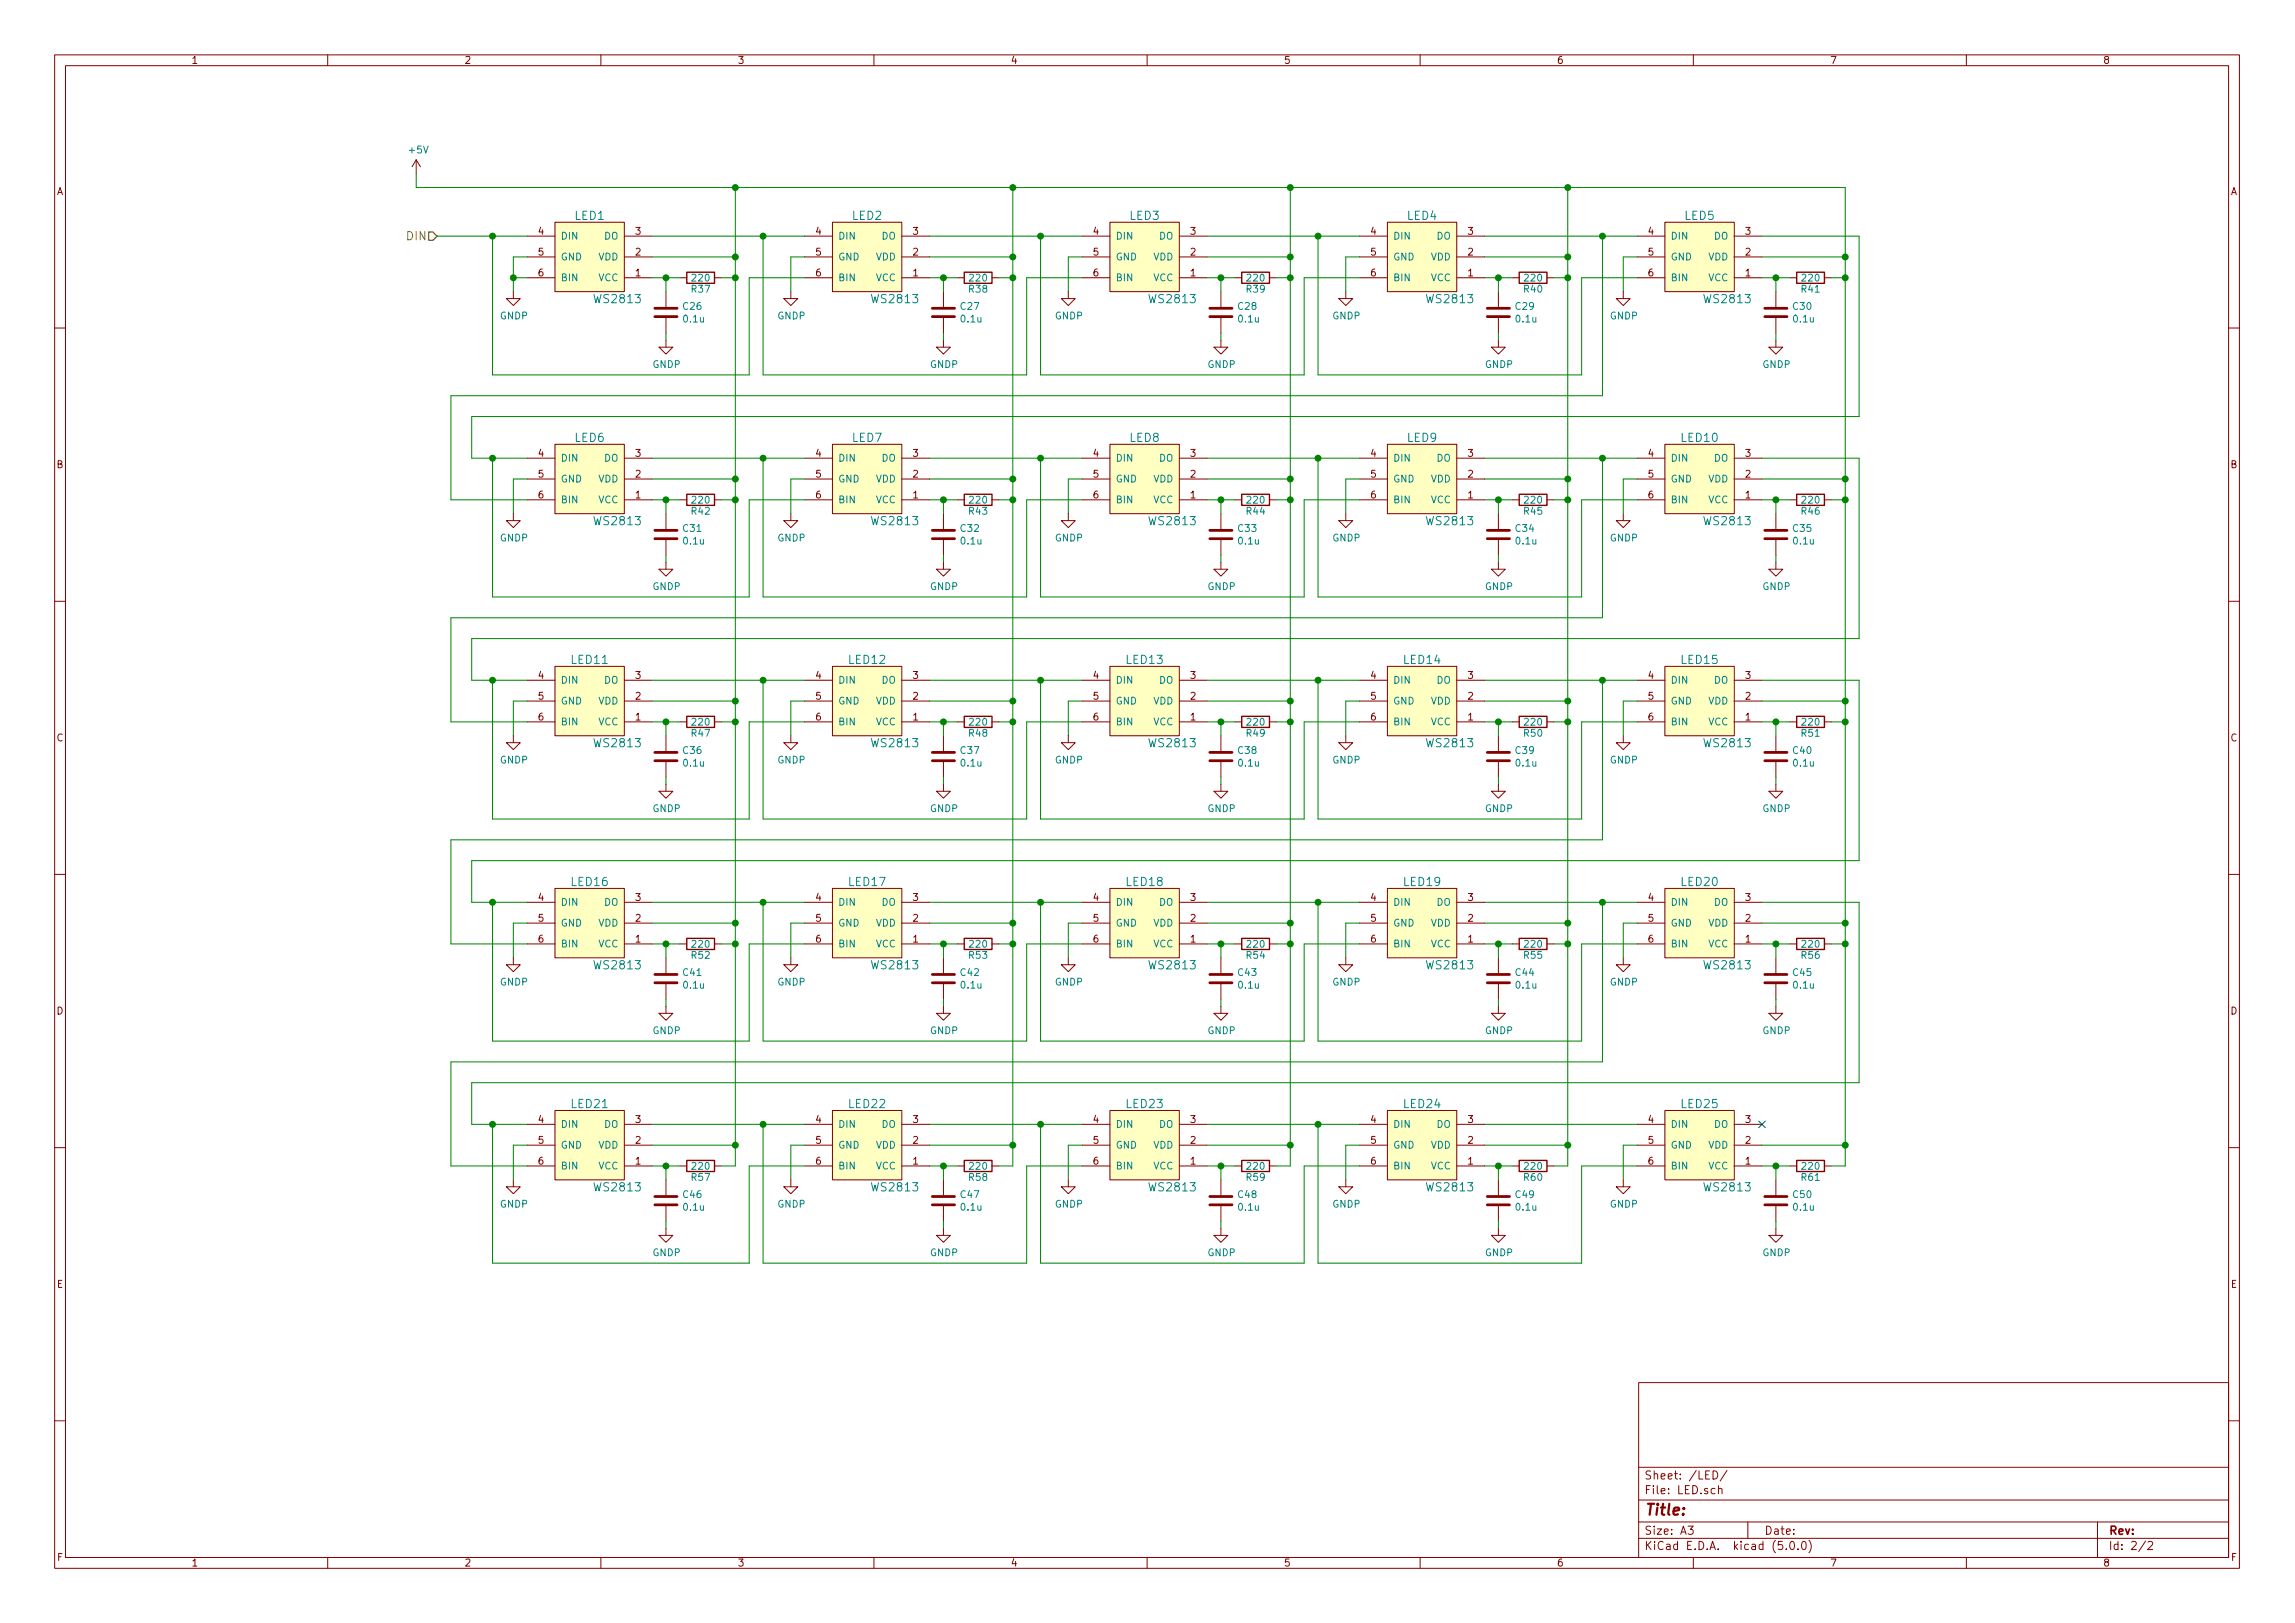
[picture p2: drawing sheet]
<svg xmlns="http://www.w3.org/2000/svg" width="420mm" height="297mm" viewBox="0 0 420 297" stroke-linecap="round" stroke-linejoin="round" font-family="sans-serif">
<defs><g id="words">
<text font-size="2.8" fill="#840000" x="301" y="277.3">Title:</text>
<g font-size="2.1" fill="#008484">
<text x="105.2" y="40.2">LED1</text>
<text x="156" y="40.2">LED2</text>
<text x="206.8" y="40.2">LED3</text>
<text x="257.6" y="40.2">LED4</text>
<text x="308.4" y="40.2">LED5</text>
<text x="109" y="55.5">WS2813</text>
<text x="159.8" y="55.5">WS2813</text>
<text x="210.6" y="55.5">WS2813</text>
<text x="261.4" y="55.5">WS2813</text>
<text x="312.2" y="55.5">WS2813</text>
<text x="105.2" y="80.9">LED6</text>
<text x="156" y="80.9">LED7</text>
<text x="206.8" y="80.9">LED8</text>
<text x="257.6" y="80.9">LED9</text>
<text x="307.8" y="80.9">LED10</text>
<text x="109" y="96.1">WS2813</text>
<text x="159.8" y="96.1">WS2813</text>
<text x="210.6" y="96.1">WS2813</text>
<text x="261.4" y="96.1">WS2813</text>
<text x="312.2" y="96.1">WS2813</text>
<text x="104.6" y="121.5">LED11</text>
<text x="155.4" y="121.5">LED12</text>
<text x="206.2" y="121.5">LED13</text>
<text x="257" y="121.5">LED14</text>
<text x="307.8" y="121.5">LED15</text>
<text x="109" y="136.8">WS2813</text>
<text x="159.8" y="136.8">WS2813</text>
<text x="210.6" y="136.8">WS2813</text>
<text x="261.4" y="136.8">WS2813</text>
<text x="312.2" y="136.8">WS2813</text>
<text x="104.6" y="162.2">LED16</text>
<text x="155.4" y="162.2">LED17</text>
<text x="206.2" y="162.2">LED18</text>
<text x="257" y="162.2">LED19</text>
<text x="307.8" y="162.2">LED20</text>
<text x="109" y="177.4">WS2813</text>
<text x="159.8" y="177.4">WS2813</text>
<text x="210.6" y="177.4">WS2813</text>
<text x="261.4" y="177.4">WS2813</text>
<text x="312.2" y="177.4">WS2813</text>
<text x="104.6" y="202.8">LED21</text>
<text x="155.4" y="202.8">LED22</text>
<text x="206.2" y="202.8">LED23</text>
<text x="257" y="202.8">LED24</text>
<text x="307.8" y="202.8">LED25</text>
<text x="109" y="218">WS2813</text>
<text x="159.8" y="218">WS2813</text>
<text x="210.6" y="218">WS2813</text>
<text x="261.4" y="218">WS2813</text>
<text x="312.2" y="218">WS2813</text>
</g>
<text font-size="2.1" fill="#848400" x="74.6" y="44">DIN</text>
<g font-size="2.1" fill="#840000">
<text x="301" y="273.5">File: LED.sch</text>
<text x="301" y="270.8">Sheet: /LED/</text>
<text x="301" y="280.9">Size: A3</text>
<text x="323" y="280.9">Date:</text>
<text x="386" y="280.9">Rev:</text>
<text x="301" y="283.7">KiCad E.D.A. kicad (5.0.0)</text>
<text x="386" y="283.7">Id: 2/2</text>
</g>
<g font-size="1.8" fill="#840000">
<text x="35" y="11.7">1</text>
<text x="85" y="11.7">2</text>
<text x="135" y="11.7">3</text>
<text x="185" y="11.7">4</text>
<text x="235" y="11.7">5</text>
<text x="285" y="11.7">6</text>
<text x="335" y="11.7">7</text>
<text x="385" y="11.7">8</text>
<text x="10.4" y="35.7">A</text>
<text x="408.4" y="35.7">A</text>
<text x="98.6" y="43">4</text>
<text x="98.6" y="46.8">5</text>
<text x="116.4" y="46.8">2</text>
<text x="116.4" y="43">3</text>
<text x="149.4" y="43">4</text>
<text x="149.4" y="46.8">5</text>
<text x="167.2" y="46.8">2</text>
<text x="167.2" y="43">3</text>
<text x="200.2" y="43">4</text>
<text x="200.2" y="46.8">5</text>
<text x="218" y="46.8">2</text>
<text x="218" y="43">3</text>
<text x="251" y="43">4</text>
<text x="251" y="46.8">5</text>
<text x="268.8" y="46.8">2</text>
<text x="268.8" y="43">3</text>
<text x="301.8" y="43">4</text>
<text x="301.8" y="46.8">5</text>
<text x="319.6" y="46.8">2</text>
<text x="319.6" y="43">3</text>
<text x="98.6" y="50.6">6</text>
<text x="116.4" y="50.6">1</text>
<text x="149.4" y="50.6">6</text>
<text x="167.2" y="50.6">1</text>
<text x="200.2" y="50.6">6</text>
<text x="218" y="50.6">1</text>
<text x="251" y="50.6">6</text>
<text x="268.8" y="50.6">1</text>
<text x="301.8" y="50.6">6</text>
<text x="319.6" y="50.6">1</text>
<text x="98.6" y="83.6">4</text>
<text x="116.4" y="83.6">3</text>
<text x="149.4" y="83.6">4</text>
<text x="167.2" y="83.6">3</text>
<text x="200.2" y="83.6">4</text>
<text x="218" y="83.6">3</text>
<text x="251" y="83.6">4</text>
<text x="268.8" y="83.6">3</text>
<text x="301.8" y="83.6">4</text>
<text x="319.6" y="83.6">3</text>
<text x="10.4" y="85.7">B</text>
<text x="98.6" y="87.4">5</text>
<text x="116.4" y="87.4">2</text>
<text x="149.4" y="87.4">5</text>
<text x="167.2" y="87.4">2</text>
<text x="200.2" y="87.4">5</text>
<text x="218" y="87.4">2</text>
<text x="251" y="87.4">5</text>
<text x="268.8" y="87.4">2</text>
<text x="301.8" y="87.4">5</text>
<text x="319.6" y="87.4">2</text>
<text x="408.4" y="85.7">B</text>
<text x="98.6" y="91.2">6</text>
<text x="116.4" y="91.2">1</text>
<text x="149.4" y="91.2">6</text>
<text x="167.2" y="91.2">1</text>
<text x="200.2" y="91.2">6</text>
<text x="218" y="91.2">1</text>
<text x="251" y="91.2">6</text>
<text x="268.8" y="91.2">1</text>
<text x="301.8" y="91.2">6</text>
<text x="319.6" y="91.2">1</text>
<text x="98.6" y="124.2">4</text>
<text x="116.4" y="124.2">3</text>
<text x="149.4" y="124.2">4</text>
<text x="167.2" y="124.2">3</text>
<text x="200.2" y="124.2">4</text>
<text x="218" y="124.2">3</text>
<text x="251" y="124.2">4</text>
<text x="268.8" y="124.2">3</text>
<text x="301.8" y="124.2">4</text>
<text x="319.6" y="124.2">3</text>
<text x="98.6" y="128.1">5</text>
<text x="98.6" y="131.9">6</text>
<text x="116.4" y="131.9">1</text>
<text x="116.4" y="128.1">2</text>
<text x="149.4" y="128.1">5</text>
<text x="149.4" y="131.9">6</text>
<text x="167.2" y="131.9">1</text>
<text x="167.2" y="128.1">2</text>
<text x="200.2" y="128.1">5</text>
<text x="200.2" y="131.9">6</text>
<text x="218" y="131.9">1</text>
<text x="218" y="128.1">2</text>
<text x="251" y="128.1">5</text>
<text x="251" y="131.9">6</text>
<text x="268.8" y="131.9">1</text>
<text x="268.8" y="128.1">2</text>
<text x="301.8" y="128.1">5</text>
<text x="301.8" y="131.9">6</text>
<text x="319.6" y="131.9">1</text>
<text x="319.6" y="128.1">2</text>
<text x="10.4" y="135.7">C</text>
<text x="408.4" y="135.7">C</text>
<text x="98.6" y="164.9">4</text>
<text x="116.4" y="164.9">3</text>
<text x="149.4" y="164.9">4</text>
<text x="167.2" y="164.9">3</text>
<text x="200.2" y="164.9">4</text>
<text x="218" y="164.9">3</text>
<text x="251" y="164.9">4</text>
<text x="268.8" y="164.9">3</text>
<text x="301.8" y="164.9">4</text>
<text x="319.6" y="164.9">3</text>
<text x="98.6" y="168.7">5</text>
<text x="98.6" y="172.5">6</text>
<text x="116.4" y="172.5">1</text>
<text x="116.4" y="168.7">2</text>
<text x="149.4" y="168.7">5</text>
<text x="149.4" y="172.5">6</text>
<text x="167.2" y="172.5">1</text>
<text x="167.2" y="168.7">2</text>
<text x="200.2" y="168.7">5</text>
<text x="200.2" y="172.5">6</text>
<text x="218" y="172.5">1</text>
<text x="218" y="168.7">2</text>
<text x="251" y="168.7">5</text>
<text x="251" y="172.5">6</text>
<text x="268.8" y="172.5">1</text>
<text x="268.8" y="168.7">2</text>
<text x="301.8" y="168.7">5</text>
<text x="301.8" y="172.5">6</text>
<text x="319.6" y="172.5">1</text>
<text x="319.6" y="168.7">2</text>
<text x="10.4" y="185.7">D</text>
<text x="408.4" y="185.7">D</text>
<text x="98.6" y="205.5">4</text>
<text x="98.6" y="209.3">5</text>
<text x="116.4" y="209.3">2</text>
<text x="116.4" y="205.5">3</text>
<text x="149.4" y="205.5">4</text>
<text x="149.4" y="209.3">5</text>
<text x="167.2" y="209.3">2</text>
<text x="167.2" y="205.5">3</text>
<text x="200.2" y="205.5">4</text>
<text x="200.2" y="209.3">5</text>
<text x="218" y="209.3">2</text>
<text x="218" y="205.5">3</text>
<text x="251" y="205.5">4</text>
<text x="251" y="209.3">5</text>
<text x="268.8" y="209.3">2</text>
<text x="268.8" y="205.5">3</text>
<text x="301.8" y="205.5">4</text>
<text x="301.8" y="209.3">5</text>
<text x="319.6" y="209.3">2</text>
<text x="319.6" y="205.5">3</text>
<text x="98.6" y="213.1">6</text>
<text x="116.4" y="213.1">1</text>
<text x="149.4" y="213.1">6</text>
<text x="167.2" y="213.1">1</text>
<text x="200.2" y="213.1">6</text>
<text x="218" y="213.1">1</text>
<text x="251" y="213.1">6</text>
<text x="268.8" y="213.1">1</text>
<text x="301.8" y="213.1">6</text>
<text x="319.6" y="213.1">1</text>
<text x="10.4" y="235.7">E</text>
<text x="408.4" y="235.7">E</text>
<text x="10.5" y="285.7">F</text>
<text x="35" y="286.7">1</text>
<text x="85" y="286.7">2</text>
<text x="135" y="286.7">3</text>
<text x="185" y="286.7">4</text>
<text x="235" y="286.7">5</text>
<text x="285" y="286.7">6</text>
<text x="335" y="286.7">7</text>
<text x="385" y="286.7">8</text>
<text x="408.5" y="285.7">F</text>
</g>
<g font-size="1.8" fill="#008484">
<text x="75" y="28.1">+5V</text>
<text x="102.6" y="43.9">DIN</text>
<text x="102.6" y="47.7">GND</text>
<text x="109.6" y="47.7">VDD</text>
<text x="110.6" y="43.9">DO</text>
<text x="153.4" y="43.9">DIN</text>
<text x="153.4" y="47.7">GND</text>
<text x="160.4" y="47.7">VDD</text>
<text x="161.4" y="43.9">DO</text>
<text x="204.2" y="43.9">DIN</text>
<text x="204.2" y="47.7">GND</text>
<text x="211.2" y="47.7">VDD</text>
<text x="212.2" y="43.9">DO</text>
<text x="255" y="43.9">DIN</text>
<text x="255" y="47.7">GND</text>
<text x="262" y="47.7">VDD</text>
<text x="263" y="43.9">DO</text>
<text x="305.8" y="43.9">DIN</text>
<text x="305.8" y="47.7">GND</text>
<text x="312.8" y="47.7">VDD</text>
<text x="313.8" y="43.9">DO</text>
<text x="102.6" y="51.5">BIN</text>
<text x="109.6" y="51.5">VCC</text>
<text x="126.6" y="53.6">R37</text>
<text x="126.8" y="51.5">220</text>
<text x="153.4" y="51.5">BIN</text>
<text x="160.4" y="51.5">VCC</text>
<text x="177.4" y="53.6">R38</text>
<text x="177.6" y="51.5">220</text>
<text x="204.2" y="51.5">BIN</text>
<text x="211.2" y="51.5">VCC</text>
<text x="228.2" y="53.6">R39</text>
<text x="228.4" y="51.5">220</text>
<text x="255" y="51.5">BIN</text>
<text x="262" y="51.5">VCC</text>
<text x="279" y="53.6">R40</text>
<text x="279.2" y="51.5">220</text>
<text x="305.8" y="51.5">BIN</text>
<text x="312.8" y="51.5">VCC</text>
<text x="329.8" y="53.6">R41</text>
<text x="330" y="51.5">220</text>
<text x="91.6" y="58.5">GNDP</text>
<text x="125.1" y="56.7">C26</text>
<text x="125.2" y="59">0.1u</text>
<text x="142.4" y="58.5">GNDP</text>
<text x="175.9" y="56.7">C27</text>
<text x="176" y="59">0.1u</text>
<text x="193.2" y="58.5">GNDP</text>
<text x="226.7" y="56.7">C28</text>
<text x="226.8" y="59">0.1u</text>
<text x="244" y="58.5">GNDP</text>
<text x="277.5" y="56.7">C29</text>
<text x="277.6" y="59">0.1u</text>
<text x="294.8" y="58.5">GNDP</text>
<text x="328.3" y="56.7">C30</text>
<text x="328.4" y="59">0.1u</text>
<text x="119.5" y="67.3">GNDP</text>
<text x="170.3" y="67.3">GNDP</text>
<text x="221.1" y="67.3">GNDP</text>
<text x="271.9" y="67.3">GNDP</text>
<text x="322.7" y="67.3">GNDP</text>
<text x="102.6" y="84.5">DIN</text>
<text x="102.6" y="88.3">GND</text>
<text x="109.6" y="88.3">VDD</text>
<text x="110.6" y="84.5">DO</text>
<text x="153.4" y="84.5">DIN</text>
<text x="153.4" y="88.3">GND</text>
<text x="160.4" y="88.3">VDD</text>
<text x="161.4" y="84.5">DO</text>
<text x="204.2" y="84.5">DIN</text>
<text x="204.2" y="88.3">GND</text>
<text x="211.2" y="88.3">VDD</text>
<text x="212.2" y="84.5">DO</text>
<text x="255" y="84.5">DIN</text>
<text x="255" y="88.3">GND</text>
<text x="262" y="88.3">VDD</text>
<text x="263" y="84.5">DO</text>
<text x="305.8" y="84.5">DIN</text>
<text x="305.8" y="88.3">GND</text>
<text x="312.8" y="88.3">VDD</text>
<text x="313.8" y="84.5">DO</text>
<text x="102.6" y="92.1">BIN</text>
<text x="109.6" y="92.1">VCC</text>
<text x="126.6" y="94.2">R42</text>
<text x="126.8" y="92.2">220</text>
<text x="153.4" y="92.1">BIN</text>
<text x="160.4" y="92.1">VCC</text>
<text x="177.4" y="94.2">R43</text>
<text x="177.6" y="92.2">220</text>
<text x="204.2" y="92.1">BIN</text>
<text x="211.2" y="92.1">VCC</text>
<text x="228.2" y="94.2">R44</text>
<text x="228.4" y="92.2">220</text>
<text x="255" y="92.1">BIN</text>
<text x="262" y="92.1">VCC</text>
<text x="279" y="94.2">R45</text>
<text x="279.2" y="92.2">220</text>
<text x="305.8" y="92.1">BIN</text>
<text x="312.8" y="92.1">VCC</text>
<text x="329.8" y="94.2">R46</text>
<text x="330" y="92.2">220</text>
<text x="91.6" y="99.1">GNDP</text>
<text x="125.1" y="97.3">C31</text>
<text x="125.2" y="99.7">0.1u</text>
<text x="142.4" y="99.1">GNDP</text>
<text x="175.9" y="97.3">C32</text>
<text x="176" y="99.7">0.1u</text>
<text x="193.2" y="99.1">GNDP</text>
<text x="226.7" y="97.3">C33</text>
<text x="226.8" y="99.7">0.1u</text>
<text x="244" y="99.1">GNDP</text>
<text x="277.5" y="97.3">C34</text>
<text x="277.6" y="99.7">0.1u</text>
<text x="294.8" y="99.1">GNDP</text>
<text x="328.3" y="97.3">C35</text>
<text x="328.4" y="99.7">0.1u</text>
<text x="119.5" y="108">GNDP</text>
<text x="170.3" y="108">GNDP</text>
<text x="221.1" y="108">GNDP</text>
<text x="271.9" y="108">GNDP</text>
<text x="322.7" y="108">GNDP</text>
<text x="102.6" y="125.1">DIN</text>
<text x="110.6" y="125.1">DO</text>
<text x="153.4" y="125.1">DIN</text>
<text x="161.4" y="125.1">DO</text>
<text x="204.2" y="125.1">DIN</text>
<text x="212.2" y="125.1">DO</text>
<text x="255" y="125.1">DIN</text>
<text x="263" y="125.1">DO</text>
<text x="305.8" y="125.1">DIN</text>
<text x="313.8" y="125.1">DO</text>
<text x="102.6" y="128.9">GND</text>
<text x="109.6" y="128.9">VDD</text>
<text x="153.4" y="128.9">GND</text>
<text x="160.4" y="128.9">VDD</text>
<text x="204.2" y="128.9">GND</text>
<text x="211.2" y="128.9">VDD</text>
<text x="255" y="128.9">GND</text>
<text x="262" y="128.9">VDD</text>
<text x="305.8" y="128.9">GND</text>
<text x="312.8" y="128.9">VDD</text>
<text x="102.6" y="132.8">BIN</text>
<text x="109.6" y="132.8">VCC</text>
<text x="125.1" y="138">C36</text>
<text x="126.6" y="134.8">R47</text>
<text x="126.8" y="132.8">220</text>
<text x="153.4" y="132.8">BIN</text>
<text x="160.4" y="132.8">VCC</text>
<text x="175.9" y="138">C37</text>
<text x="177.4" y="134.8">R48</text>
<text x="177.6" y="132.8">220</text>
<text x="204.2" y="132.8">BIN</text>
<text x="211.2" y="132.8">VCC</text>
<text x="226.7" y="138">C38</text>
<text x="228.2" y="134.8">R49</text>
<text x="228.4" y="132.8">220</text>
<text x="255" y="132.8">BIN</text>
<text x="262" y="132.8">VCC</text>
<text x="277.5" y="138">C39</text>
<text x="279" y="134.8">R50</text>
<text x="279.2" y="132.8">220</text>
<text x="305.8" y="132.8">BIN</text>
<text x="312.8" y="132.8">VCC</text>
<text x="328.3" y="138">C40</text>
<text x="329.8" y="134.8">R51</text>
<text x="330" y="132.8">220</text>
<text x="91.6" y="139.7">GNDP</text>
<text x="125.2" y="140.3">0.1u</text>
<text x="142.4" y="139.7">GNDP</text>
<text x="176" y="140.3">0.1u</text>
<text x="193.2" y="139.7">GNDP</text>
<text x="226.8" y="140.3">0.1u</text>
<text x="244" y="139.7">GNDP</text>
<text x="277.6" y="140.3">0.1u</text>
<text x="294.8" y="139.7">GNDP</text>
<text x="328.4" y="140.3">0.1u</text>
<text x="119.5" y="148.6">GNDP</text>
<text x="170.3" y="148.6">GNDP</text>
<text x="221.1" y="148.6">GNDP</text>
<text x="271.9" y="148.6">GNDP</text>
<text x="322.7" y="148.6">GNDP</text>
<text x="102.6" y="165.8">DIN</text>
<text x="110.6" y="165.8">DO</text>
<text x="153.4" y="165.8">DIN</text>
<text x="161.4" y="165.8">DO</text>
<text x="204.2" y="165.8">DIN</text>
<text x="212.2" y="165.8">DO</text>
<text x="255" y="165.8">DIN</text>
<text x="263" y="165.8">DO</text>
<text x="305.8" y="165.8">DIN</text>
<text x="313.8" y="165.8">DO</text>
<text x="102.6" y="169.6">GND</text>
<text x="102.6" y="173.4">BIN</text>
<text x="109.6" y="173.4">VCC</text>
<text x="109.6" y="169.6">VDD</text>
<text x="126.8" y="173.4">220</text>
<text x="153.4" y="169.6">GND</text>
<text x="153.4" y="173.4">BIN</text>
<text x="160.4" y="173.4">VCC</text>
<text x="160.4" y="169.6">VDD</text>
<text x="177.6" y="173.4">220</text>
<text x="204.2" y="169.6">GND</text>
<text x="204.2" y="173.4">BIN</text>
<text x="211.2" y="173.4">VCC</text>
<text x="211.2" y="169.6">VDD</text>
<text x="228.4" y="173.4">220</text>
<text x="255" y="169.6">GND</text>
<text x="255" y="173.4">BIN</text>
<text x="262" y="173.4">VCC</text>
<text x="262" y="169.6">VDD</text>
<text x="279.2" y="173.4">220</text>
<text x="305.8" y="169.6">GND</text>
<text x="305.8" y="173.4">BIN</text>
<text x="312.8" y="173.4">VCC</text>
<text x="312.8" y="169.6">VDD</text>
<text x="330" y="173.4">220</text>
<text x="125.1" y="178.6">C41</text>
<text x="126.6" y="175.5">R52</text>
<text x="175.9" y="178.6">C42</text>
<text x="177.4" y="175.5">R53</text>
<text x="226.7" y="178.6">C43</text>
<text x="228.2" y="175.5">R54</text>
<text x="277.5" y="178.6">C44</text>
<text x="279" y="175.5">R55</text>
<text x="328.3" y="178.6">C45</text>
<text x="329.8" y="175.5">R56</text>
<text x="91.6" y="180.4">GNDP</text>
<text x="125.2" y="180.9">0.1u</text>
<text x="142.4" y="180.4">GNDP</text>
<text x="176" y="180.9">0.1u</text>
<text x="193.2" y="180.4">GNDP</text>
<text x="226.8" y="180.9">0.1u</text>
<text x="244" y="180.4">GNDP</text>
<text x="277.6" y="180.9">0.1u</text>
<text x="294.8" y="180.4">GNDP</text>
<text x="328.4" y="180.9">0.1u</text>
<text x="119.5" y="189.3">GNDP</text>
<text x="170.3" y="189.3">GNDP</text>
<text x="221.1" y="189.3">GNDP</text>
<text x="271.9" y="189.3">GNDP</text>
<text x="322.7" y="189.3">GNDP</text>
<text x="102.6" y="206.4">DIN</text>
<text x="110.6" y="206.4">DO</text>
<text x="153.4" y="206.4">DIN</text>
<text x="161.4" y="206.4">DO</text>
<text x="204.2" y="206.4">DIN</text>
<text x="212.2" y="206.4">DO</text>
<text x="255" y="206.4">DIN</text>
<text x="263" y="206.4">DO</text>
<text x="305.8" y="206.4">DIN</text>
<text x="313.8" y="206.4">DO</text>
<text x="102.6" y="210.2">GND</text>
<text x="102.6" y="214">BIN</text>
<text x="109.6" y="214">VCC</text>
<text x="109.6" y="210.2">VDD</text>
<text x="126.8" y="214.1">220</text>
<text x="153.4" y="210.2">GND</text>
<text x="153.4" y="214">BIN</text>
<text x="160.4" y="214">VCC</text>
<text x="160.4" y="210.2">VDD</text>
<text x="177.6" y="214.1">220</text>
<text x="204.2" y="210.2">GND</text>
<text x="204.2" y="214">BIN</text>
<text x="211.2" y="214">VCC</text>
<text x="211.2" y="210.2">VDD</text>
<text x="228.4" y="214.1">220</text>
<text x="255" y="210.2">GND</text>
<text x="255" y="214">BIN</text>
<text x="262" y="214">VCC</text>
<text x="262" y="210.2">VDD</text>
<text x="279.2" y="214.1">220</text>
<text x="305.8" y="210.2">GND</text>
<text x="305.8" y="214">BIN</text>
<text x="312.8" y="214">VCC</text>
<text x="312.8" y="210.2">VDD</text>
<text x="330" y="214.1">220</text>
<text x="91.6" y="221">GNDP</text>
<text x="125.1" y="219.3">C46</text>
<text x="125.2" y="221.6">0.1u</text>
<text x="126.6" y="216.1">R57</text>
<text x="142.4" y="221">GNDP</text>
<text x="175.9" y="219.3">C47</text>
<text x="176" y="221.6">0.1u</text>
<text x="177.4" y="216.1">R58</text>
<text x="193.2" y="221">GNDP</text>
<text x="226.7" y="219.3">C48</text>
<text x="226.8" y="221.6">0.1u</text>
<text x="228.2" y="216.1">R59</text>
<text x="244" y="221">GNDP</text>
<text x="277.5" y="219.3">C49</text>
<text x="277.6" y="221.6">0.1u</text>
<text x="279" y="216.1">R60</text>
<text x="294.8" y="221">GNDP</text>
<text x="328.3" y="219.3">C50</text>
<text x="328.4" y="221.6">0.1u</text>
<text x="329.8" y="216.1">R61</text>
<text x="119.5" y="229.9">GNDP</text>
<text x="170.3" y="229.9">GNDP</text>
<text x="221.1" y="229.9">GNDP</text>
<text x="271.9" y="229.9">GNDP</text>
<text x="322.7" y="229.9">GNDP</text>
</g>
</g></defs>
<g fill="none" stroke="#840000" stroke-width=".18">
<path d="M10 10h400v277h-400zM12 12h396v273.1h-396zM60 10v2M110 10v2M160 10v2M210 10v2M260 10v2M310 10v2M360 10v2M76.2 29.2l-.8 1.3M76.2 29.2v2.6M76.2 29.2l.8 1.3"/>
<path d="M92.7 54.6h2.5l-1.2 1.3zM94 53.4v1.2M96.5 50.8h5.1M96.5 47h5.1M96.5 43.2h5.1M101.6 40.7h12.7v12.7h-12.7zM114.3 50.8h5.1M114.3 47h5.1M114.3 43.2h5.1M121.9 53.4v2.8M121.9 58.2v2.8M124.5 50.8h1.2"/>
<path d="M130.8 50.8h1.3M143.5 54.6h2.5l-1.2 1.3zM144.8 53.4v1.2M147.3 50.8h5.1M147.3 47h5.1M147.3 43.2h5.1M152.4 40.7h12.7v12.7h-12.7zM165.1 50.8h5.1M165.1 47h5.1M165.1 43.2h5.1M172.7 53.4v2.8M172.7 58.2v2.8"/>
<path d="M175.3 50.8h1.2M181.6 50.8h1.3M194.3 54.6h2.5l-1.2 1.3zM195.6 53.4v1.2M198.1 50.8h5.1M198.1 47h5.1M198.1 43.2h5.1M203.2 40.7h12.7v12.7h-12.7zM215.9 50.8h5.1M215.9 47h5.1M215.9 43.2h5.1M223.5 53.4v2.8"/>
<path d="M223.5 58.2v2.8M226.1 50.8h1.2M232.4 50.8h1.3M245.1 54.6h2.5l-1.2 1.3zM246.4 53.4v1.2M248.9 50.8h5.1M248.9 47h5.1M248.9 43.2h5.1M254 40.7h12.7v12.7h-12.7zM266.7 50.8h5.1M266.7 47h5.1M266.7 43.2h5.1"/>
<path d="M274.3 53.4v2.8M274.3 58.2v2.8M276.9 50.8h1.2M283.2 50.8h1.3M295.9 54.6h2.5l-1.2 1.3zM297.2 53.4v1.2M299.7 50.8h5.1M299.7 47h5.1M299.7 43.2h5.1M304.8 40.7h12.7v12.7h-12.7zM317.5 50.8h5.1M317.5 47h5.1"/>
<path d="M317.5 43.2h5.1M325.1 53.4v2.8M325.1 58.2v2.8M327.7 50.8h1.2M334 50.8h1.3M10 60h2M120.6 63.5h2.6l-1.3 1.3zM121.9 62.3v1.2M171.4 63.5h2.6l-1.3 1.3zM172.7 62.3v1.2M222.2 63.5h2.6l-1.3 1.3zM223.5 62.3v1.2"/>
<path d="M273 63.5h2.6l-1.3 1.3zM274.3 62.3v1.2M323.8 63.5h2.6l-1.3 1.3zM325.1 62.3v1.2M408 60h2M92.7 95.3h2.5l-1.2 1.3zM94 94v1.3M96.5 91.5h5.1M96.5 87.7h5.1M96.5 83.9h5.1M101.6 81.3h12.7v12.7h-12.7zM114.3 91.5h5.1"/>
<path d="M114.3 87.7h5.1M114.3 83.9h5.1M121.9 94v2.8M121.9 98.8v2.8M124.5 91.5h1.2M130.8 91.5h1.3M143.5 95.3h2.5l-1.2 1.3zM144.8 94v1.3M147.3 91.5h5.1M147.3 87.7h5.1M147.3 83.9h5.1M152.4 81.3h12.7v12.7h-12.7z"/>
<path d="M165.1 91.5h5.1M165.1 87.7h5.1M165.1 83.9h5.1M172.7 94v2.8M172.7 98.8v2.8M175.3 91.5h1.2M181.6 91.5h1.3M194.3 95.3h2.5l-1.2 1.3zM195.6 94v1.3M198.1 91.5h5.1M198.1 87.7h5.1M198.1 83.9h5.1"/>
<path d="M203.2 81.3h12.7v12.7h-12.7zM215.9 91.5h5.1M215.9 87.7h5.1M215.9 83.9h5.1M223.5 94v2.8M223.5 98.8v2.8M226.1 91.5h1.2M232.4 91.5h1.3M245.1 95.3h2.5l-1.2 1.3zM246.4 94v1.3M248.9 91.5h5.1M248.9 87.7h5.1"/>
<path d="M248.9 83.9h5.1M254 81.3h12.7v12.7h-12.7zM266.7 91.5h5.1M266.7 87.7h5.1M266.7 83.9h5.1M274.3 94v2.8M274.3 98.8v2.8M276.9 91.5h1.2M283.2 91.5h1.3M295.9 95.3h2.5l-1.2 1.3zM297.2 94v1.3M299.7 91.5h5.1"/>
<path d="M299.7 87.7h5.1M299.7 83.9h5.1M304.8 81.3h12.7v12.7h-12.7zM317.5 91.5h5.1M317.5 87.7h5.1M317.5 83.9h5.1M325.1 94v2.8M325.1 98.8v2.8M327.7 91.5h1.2M334 91.5h1.3M10 110h2M120.6 104.2h2.6l-1.3 1.2z"/>
<path d="M121.9 102.9v1.3M171.4 104.2h2.6l-1.3 1.2zM172.7 102.9v1.3M222.2 104.2h2.6l-1.3 1.2zM223.5 102.9v1.3M273 104.2h2.6l-1.3 1.2zM274.3 102.9v1.3M323.8 104.2h2.6l-1.3 1.2zM325.1 102.9v1.3M408 110h2M92.7 135.9h2.5l-1.2 1.3zM94 134.7v1.2"/>
<path d="M96.5 132.1h5.1M96.5 128.3h5.1M96.5 124.5h5.1M101.6 122h12.7v12.7h-12.7zM114.3 132.1h5.1M114.3 128.3h5.1M114.3 124.5h5.1M121.9 134.7v2.8M121.9 139.5v2.8M124.5 132.1h1.2M130.8 132.1h1.3M143.5 135.9h2.5l-1.2 1.3z"/>
<path d="M144.8 134.7v1.2M147.3 132.1h5.1M147.3 128.3h5.1M147.3 124.5h5.1M152.4 122h12.7v12.7h-12.7zM165.1 132.1h5.1M165.1 128.3h5.1M165.1 124.5h5.1M172.7 134.7v2.8M172.7 139.5v2.8M175.3 132.1h1.2M181.6 132.1h1.3"/>
<path d="M194.3 135.9h2.5l-1.2 1.3zM195.6 134.7v1.2M198.1 132.1h5.1M198.1 128.3h5.1M198.1 124.5h5.1M203.2 122h12.7v12.7h-12.7zM215.9 132.1h5.1M215.9 128.3h5.1M215.9 124.5h5.1M223.5 134.7v2.8M223.5 139.5v2.8M226.1 132.1h1.2"/>
<path d="M232.4 132.1h1.3M245.1 135.9h2.5l-1.2 1.3zM246.4 134.7v1.2M248.9 132.1h5.1M248.9 128.3h5.1M248.9 124.5h5.1M254 122h12.7v12.7h-12.7zM266.7 132.1h5.1M266.7 128.3h5.1M266.7 124.5h5.1M274.3 134.7v2.8M274.3 139.5v2.8"/>
<path d="M276.9 132.1h1.2M283.2 132.1h1.3M295.9 135.9h2.5l-1.2 1.3zM297.2 134.7v1.2M299.7 132.1h5.1M299.7 128.3h5.1M299.7 124.5h5.1M304.8 122h12.7v12.7h-12.7zM317.5 132.1h5.1M317.5 128.3h5.1M317.5 124.5h5.1M325.1 134.7v2.8"/>
<path d="M325.1 139.5v2.8M327.7 132.1h1.2M334 132.1h1.3M120.6 144.8h2.6l-1.3 1.3zM121.9 143.5v1.3M171.4 144.8h2.6l-1.3 1.3zM172.7 143.5v1.3M222.2 144.8h2.6l-1.3 1.3zM223.5 143.5v1.3M273 144.8h2.6l-1.3 1.3zM274.3 143.5v1.3M323.8 144.8h2.6l-1.3 1.3z"/>
<path d="M325.1 143.5v1.3M10 160h2M92.7 176.6h2.5l-1.2 1.2zM94 175.3v1.3M96.5 172.8h5.1M96.5 168.9h5.1M96.5 165.1h5.1M101.6 162.6h12.7v12.7h-12.7zM114.3 172.8h5.1M114.3 168.9h5.1M114.3 165.1h5.1M121.9 175.3v2.8"/>
<path d="M124.5 172.8h1.2M130.8 172.8h1.3M143.5 176.6h2.5l-1.2 1.2zM144.8 175.3v1.3M147.3 172.8h5.1M147.3 168.9h5.1M147.3 165.1h5.1M152.4 162.6h12.7v12.7h-12.7zM165.1 172.8h5.1M165.1 168.9h5.1M165.1 165.1h5.1M172.7 175.3v2.8"/>
<path d="M175.3 172.8h1.2M181.6 172.8h1.3M194.3 176.6h2.5l-1.2 1.2zM195.6 175.3v1.3M198.1 172.8h5.1M198.1 168.9h5.1M198.1 165.1h5.1M203.2 162.6h12.7v12.7h-12.7zM215.9 172.8h5.1M215.9 168.9h5.1M215.9 165.1h5.1M223.5 175.3v2.8"/>
<path d="M226.1 172.8h1.2M232.4 172.8h1.3M245.1 176.6h2.5l-1.2 1.2zM246.4 175.3v1.3M248.9 172.8h5.1M248.9 168.9h5.1M248.9 165.1h5.1M254 162.6h12.7v12.7h-12.7zM266.7 172.8h5.1M266.7 168.9h5.1M266.7 165.1h5.1M274.3 175.3v2.8"/>
<path d="M276.9 172.8h1.2M283.2 172.8h1.3M295.9 176.6h2.5l-1.2 1.2zM297.2 175.3v1.3M299.7 172.8h5.1M299.7 168.9h5.1M299.7 165.1h5.1M304.8 162.6h12.7v12.7h-12.7zM317.5 172.8h5.1M317.5 168.9h5.1M317.5 165.1h5.1M325.1 175.3v2.8"/>
<path d="M327.7 172.8h1.2M334 172.8h1.3M408 160h2M120.6 185.5h2.6l-1.3 1.2zM121.9 180.1v2.8M121.9 184.2v1.3M171.4 185.5h2.6l-1.3 1.2zM172.7 180.1v2.8M172.7 184.2v1.3M222.2 185.5h2.6l-1.3 1.2zM223.5 180.1v2.8M223.5 184.2v1.3"/>
<path d="M273 185.5h2.6l-1.3 1.2zM274.3 180.1v2.8M274.3 184.2v1.3M323.8 185.5h2.6l-1.3 1.2zM325.1 180.1v2.8M325.1 184.2v1.3M10 210h2M92.7 217.2h2.5l-1.2 1.3zM94 215.9v1.3M96.5 213.4h5.1M96.5 209.6h5.1M96.5 205.8h5.1"/>
<path d="M101.6 203.2h12.7v12.7h-12.7zM114.3 213.4h5.1M114.3 209.6h5.1M114.3 205.8h5.1M121.9 215.9v2.8M124.5 213.4h1.2M130.8 213.4h1.3M143.5 217.2h2.5l-1.2 1.3zM144.8 215.9v1.3M147.3 213.4h5.1M147.3 209.6h5.1M147.3 205.8h5.1"/>
<path d="M152.4 203.2h12.7v12.7h-12.7zM165.1 213.4h5.1M165.1 209.6h5.1M165.1 205.8h5.1M172.7 215.9v2.8M175.3 213.4h1.2M181.6 213.4h1.3M194.3 217.2h2.5l-1.2 1.3zM195.6 215.9v1.3M198.1 213.4h5.1M198.1 209.6h5.1M198.1 205.8h5.1"/>
<path d="M203.2 203.2h12.7v12.7h-12.7zM215.9 213.4h5.1M215.9 209.6h5.1M215.9 205.8h5.1M223.5 215.9v2.8M226.1 213.4h1.2M232.4 213.4h1.3M245.1 217.2h2.5l-1.2 1.3zM246.4 215.9v1.3M248.9 213.4h5.1M248.9 209.6h5.1M248.9 205.8h5.1"/>
<path d="M254 203.2h12.7v12.7h-12.7zM266.7 213.4h5.1M266.7 209.6h5.1M266.7 205.8h5.1M274.3 215.9v2.8M276.9 213.4h1.2M283.2 213.4h1.3M295.9 217.2h2.5l-1.2 1.3zM297.2 215.9v1.3M299.7 213.4h5.1M299.7 209.6h5.1M299.7 205.8h5.1"/>
<path d="M304.8 203.2h12.7v12.7h-12.7zM317.5 213.4h5.1M317.5 209.6h5.1M317.5 205.8h5.1M325.1 215.9v2.8M327.7 213.4h1.2M334 213.4h1.3M408 210h2M120.6 226.1h2.6l-1.3 1.3zM121.9 220.8v2.8M121.9 224.8v1.3M171.4 226.1h2.6l-1.3 1.3z"/>
<path d="M172.7 220.8v2.8M172.7 224.8v1.3M222.2 226.1h2.6l-1.3 1.3zM223.5 220.8v2.8M223.5 224.8v1.3M273 226.1h2.6l-1.3 1.3zM274.3 220.8v2.8M274.3 224.8v1.3M323.8 226.1h2.6l-1.3 1.3zM325.1 220.8v2.8M325.1 224.8v1.3M300 253h108v32.1h-108z"/>
<path d="M10 260h2M300 278.5h108M300 274.5h108M300 268.5h108M309 279.3h1l-.5 .6 .4 .1v.7l-.2 .1-.7-.1M313.6 269.2a.76 .76 0 0 1 .9 .7 .76 .76 0 0 1-.9 .8zM314.6 272.5h.1a.37 .37 0 0 1 .6 .1v.8M314.6 271.9v1.5M316.2 269.1l-1.3 2M320 278.5v3M384 278.5v6.6M408 260h2"/>
<path d="M60 285.1v1.9M110 285.1v1.9M160 285.1v1.9M210 285.1v1.9M260 285.1v1.9M300 281.5h108M310 285.1v1.9M327 283.5v.1M327.8 282.3l.2-.2a.86 .86 0 0 1 .2 1.5 .79 .79 0 0 1-.4-1.3zM329.2 283.5v.1M329.9 282.3l.4-.2a.94 .94 0 0 1 0 1.5 .82 .82 0 0 1-.4-1.3zM331.2 281.9a1.71 1.71 0 0 1 0 2.3"/>
<path d="M360 285.1v1.9M392.8 282l-1.3 2M393.2 282.3l.6-.2 .3 .4-.9 1.1h.9"/>
</g>
<g fill="#ffffc2" stroke="#ffffc2" stroke-width=".18">
<path d="M101.6 40.7h12.7v12.7h-12.7z"/>
<path d="M152.4 40.7h12.7v12.7h-12.7z"/>
<path d="M203.2 40.7h12.7v12.7h-12.7z"/>
<path d="M254 40.7h12.7v12.7h-12.7z"/>
<path d="M304.8 40.7h12.7v12.7h-12.7z"/>
<path d="M101.6 81.3h12.7v12.7h-12.7z"/>
<path d="M152.4 81.3h12.7v12.7h-12.7z"/>
<path d="M203.2 81.3h12.7v12.7h-12.7z"/>
<path d="M254 81.3h12.7v12.7h-12.7z"/>
<path d="M304.8 81.3h12.7v12.7h-12.7z"/>
<path d="M101.6 122h12.7v12.7h-12.7z"/>
<path d="M152.4 122h12.7v12.7h-12.7z"/>
<path d="M203.2 122h12.7v12.7h-12.7z"/>
<path d="M254 122h12.7v12.7h-12.7z"/>
<path d="M304.8 122h12.7v12.7h-12.7z"/>
<path d="M101.6 162.6h12.7v12.7h-12.7z"/>
<path d="M152.4 162.6h12.7v12.7h-12.7z"/>
<path d="M203.2 162.6h12.7v12.7h-12.7z"/>
<path d="M254 162.6h12.7v12.7h-12.7z"/>
<path d="M304.8 162.6h12.7v12.7h-12.7z"/>
<path d="M101.6 203.2h12.7v12.7h-12.7z"/>
<path d="M152.4 203.2h12.7v12.7h-12.7z"/>
<path d="M203.2 203.2h12.7v12.7h-12.7z"/>
<path d="M254 203.2h12.7v12.7h-12.7z"/>
<path d="M304.8 203.2h12.7v12.7h-12.7z"/>
</g>
<g fill="none" stroke="#840000" stroke-width=".51">
<path d="M119.9 57.9h4.1M119.9 56.4h4.1M170.7 57.9h4.1M170.7 56.4h4.1M221.5 57.9h4.1M221.5 56.4h4.1M272.3 57.9h4.1M272.3 56.4h4.1M323.1 57.9h4.1M323.1 56.4h4.1M119.9 98.6h4.1M119.9 97.1h4.1"/>
<path d="M170.7 98.6h4.1M170.7 97.1h4.1M221.5 98.6h4.1M221.5 97.1h4.1M272.3 98.6h4.1M272.3 97.1h4.1M323.1 98.6h4.1M323.1 97.1h4.1M119.9 139.2h4.1M119.9 137.7h4.1M170.7 139.2h4.1M170.7 137.7h4.1"/>
<path d="M221.5 139.2h4.1M221.5 137.7h4.1M272.3 139.2h4.1M272.3 137.7h4.1M323.1 139.2h4.1M323.1 137.7h4.1M119.9 179.9h4.1M119.9 178.3h4.1M170.7 179.9h4.1M170.7 178.3h4.1M221.5 179.9h4.1M221.5 178.3h4.1"/>
<path d="M272.3 179.9h4.1M272.3 178.3h4.1M323.1 179.9h4.1M323.1 178.3h4.1M119.9 219h4.1M170.7 219h4.1M221.5 219h4.1M272.3 219h4.1M323.1 219h4.1M119.9 220.5h4.1M170.7 220.5h4.1M221.5 220.5h4.1"/>
<path d="M272.3 220.5h4.1M323.1 220.5h4.1"/>
</g>
<g fill="none" stroke="#840000" stroke-width=".25">
<path d="M125.7 49.8h5.1v2.1h-5.1zM176.5 49.8h5.1v2.1h-5.1zM227.3 49.8h5.1v2.1h-5.1zM278.1 49.8h5.1v2.1h-5.1zM328.9 49.8h5.1v2.1h-5.1zM125.7 90.5h5.1v2h-5.1zM176.5 90.5h5.1v2h-5.1zM227.3 90.5h5.1v2h-5.1zM278.1 90.5h5.1v2h-5.1zM328.9 90.5h5.1v2h-5.1zM125.7 131.1h5.1v2h-5.1zM176.5 131.1h5.1v2h-5.1z"/>
<path d="M227.3 131.1h5.1v2h-5.1zM278.1 131.1h5.1v2h-5.1zM328.9 131.1h5.1v2h-5.1zM125.7 171.7h5.1v2.1h-5.1zM176.5 171.7h5.1v2.1h-5.1zM227.3 171.7h5.1v2.1h-5.1zM278.1 171.7h5.1v2.1h-5.1zM328.9 171.7h5.1v2.1h-5.1zM125.7 212.4h5.1v2h-5.1zM176.5 212.4h5.1v2h-5.1zM227.3 212.4h5.1v2h-5.1zM278.1 212.4h5.1v2h-5.1z"/>
<path d="M328.9 212.4h5.1v2h-5.1z"/>
</g>
<g fill="none" stroke="#008400" stroke-width=".18">
<path d="M76.2 31.8v2.5h261.6v179.1h-2.5M134.6 34.3v179.1h-2.5M185.4 34.3v179.1h-2.5M236.2 34.3v179.1h-2.5M287 34.3v179.1h-2.5M80 43.2h16.5M90.2 43.2v25.4h47v-17.8h10.1M94 50.8h2.5M96.5 47h-2.5v6.4M119.4 47h15.2M119.4 50.8h5.1M119.4 43.2h27.9"/>
<path d="M121.9 50.8v2.6M132.1 50.8h2.5M139.7 43.2v25.4h48.3v-17.8h10.1M147.3 47h-2.5v6.4M170.2 47h15.2M170.2 50.8h5.1M170.2 43.2h27.9M172.7 50.8v2.6M182.9 50.8h2.5M190.5 43.2v25.4h48.3v-17.8h10.1M198.1 47h-2.5v6.4M221 47h15.2"/>
<path d="M221 50.8h5.1M221 43.2h27.9M223.5 50.8v2.6M233.7 50.8h2.5M241.3 43.2v25.4h48.3v-17.8h10.1M248.9 47h-2.5v6.4M271.8 47h15.2M271.8 50.8h5.1M271.8 43.2h27.9M274.3 50.8v2.6M284.5 50.8h2.5M293.4 43.2v29.2h-210.9v19.1h14"/>
<path d="M299.7 47h-2.5v6.4M322.6 47h15.2M322.6 50.8h5.1M322.6 43.2h17.8v33h-254v7.7h10.1M325.1 50.8v2.6M335.3 50.8h2.5M121.9 61v1.3M172.7 61v1.3M223.5 61v1.3M274.3 61v1.3M325.1 61v1.3M90.2 83.9v25.4h47v-17.8h10.1"/>
<path d="M96.5 87.7h-2.5v6.3M119.4 87.7h15.2M119.4 91.5h5.1M119.4 83.9h27.9M121.9 91.5v2.5M132.1 91.5h2.5M139.7 83.9v25.4h48.3v-17.8h10.1M147.3 87.7h-2.5v6.3M170.2 87.7h15.2M170.2 91.5h5.1M170.2 83.9h27.9M172.7 91.5v2.5"/>
<path d="M182.9 91.5h2.5M190.5 83.9v25.4h48.3v-17.8h10.1M198.1 87.7h-2.5v6.3M221 87.7h15.2M221 91.5h5.1M221 83.9h27.9M223.5 91.5v2.5M233.7 91.5h2.5M241.3 83.9v25.4h48.3v-17.8h10.1M248.9 87.7h-2.5v6.3M271.8 87.7h15.2M271.8 91.5h5.1"/>
<path d="M271.8 83.9h27.9M274.3 91.5v2.5M284.5 91.5h2.5M293.4 83.9v29.2h-210.9v19h14M299.7 87.7h-2.5v6.3M322.6 87.7h15.2M322.6 91.5h5.1M322.6 83.9h17.8v33h-254v7.6h10.1M325.1 91.5v2.5M335.3 91.5h2.5M121.9 101.6v1.3M172.7 101.6v1.3"/>
<path d="M223.5 101.6v1.3M274.3 101.6v1.3M325.1 101.6v1.3M90.2 124.5v25.4h47v-17.8h10.1M96.5 128.3h-2.5v6.4M119.4 128.3h15.2M119.4 132.1h5.1M119.4 124.5h27.9M121.9 132.1v2.6M132.1 132.1h2.5M139.7 124.5v25.4h48.3v-17.8h10.1M147.3 128.3h-2.5v6.4"/>
<path d="M170.2 128.3h15.2M170.2 132.1h5.1M170.2 124.5h27.9M172.7 132.1v2.6M182.9 132.1h2.5M190.5 124.5v25.4h48.3v-17.8h10.1M198.1 128.3h-2.5v6.4M221 128.3h15.2M221 132.1h5.1M221 124.5h27.9M223.5 132.1v2.6M233.7 132.1h2.5"/>
<path d="M241.3 124.5v25.4h48.3v-17.8h10.1M248.9 128.3h-2.5v6.4M271.8 128.3h15.2M271.8 132.1h5.1M271.8 124.5h27.9M274.3 132.1v2.6M284.5 132.1h2.5M293.4 124.5v29.2h-210.9v19.1h14M299.7 128.3h-2.5v6.4M322.6 124.5h17.8v33h-254v7.6h10.1M322.6 128.3h15.2M322.6 132.1h5.1"/>
<path d="M325.1 132.1v2.6M335.3 132.1h2.5M121.9 142.3v1.2M172.7 142.3v1.2M223.5 142.3v1.2M274.3 142.3v1.2M325.1 142.3v1.2M90.2 165.1v25.4h47v-17.7h10.1M96.5 168.9h-2.5v6.4M119.4 168.9h15.2M119.4 172.8h5.1M119.4 165.1h27.9"/>
<path d="M121.9 172.8v2.5M132.1 172.8h2.5M139.7 165.1v25.4h48.3v-17.7h10.1M147.3 168.9h-2.5v6.4M170.2 168.9h15.2M170.2 172.8h5.1M170.2 165.1h27.9M172.7 172.8v2.5M182.9 172.8h2.5M190.5 165.1v25.4h48.3v-17.7h10.1M198.1 168.9h-2.5v6.4M221 168.9h15.2"/>
<path d="M221 172.8h5.1M221 165.1h27.9M223.5 172.8v2.5M233.7 172.8h2.5M241.3 165.1v25.4h48.3v-17.7h10.1M248.9 168.9h-2.5v6.4M271.8 168.9h15.2M271.8 172.8h5.1M271.8 165.1h27.9M274.3 172.8v2.5M284.5 172.8h2.5M293.4 165.1v29.2h-210.9v19.1h14"/>
<path d="M299.7 168.9h-2.5v6.4M322.6 165.1h17.8v33.1h-254v7.6h10.1M322.6 168.9h15.2M322.6 172.8h5.1M325.1 172.8v2.5M335.3 172.8h2.5M121.9 182.9v1.3M172.7 182.9v1.3M223.5 182.9v1.3M274.3 182.9v1.3M325.1 182.9v1.3M90.2 205.8v25.4h47v-17.8h10.1"/>
<path d="M96.5 209.6h-2.5v6.3M119.4 209.6h15.2M119.4 213.4h5.1M119.4 205.8h27.9M121.9 213.4v2.5M139.7 205.8v25.4h48.3v-17.8h10.1M147.3 209.6h-2.5v6.3M170.2 209.6h15.2M170.2 213.4h5.1M170.2 205.8h27.9M172.7 213.4v2.5M190.5 205.8v25.4h48.3v-17.8h10.1"/>
<path d="M198.1 209.6h-2.5v6.3M221 209.6h15.2M221 213.4h5.1M221 205.8h27.9M223.5 213.4v2.5M241.3 205.8v25.4h48.3v-17.8h10.1M248.9 209.6h-2.5v6.3M271.8 209.6h15.2M271.8 213.4h5.1M271.8 205.8h27.9M274.3 213.4v2.5M299.7 209.6h-2.5v6.3"/>
<path d="M322.6 209.6h15.2M322.6 213.4h5.1M325.1 213.4v2.5M121.9 223.6v1.2M172.7 223.6v1.2M223.5 223.6v1.2M274.3 223.6v1.2M325.1 223.6v1.2"/>
</g>
<g fill="#008400" stroke="#008400" stroke-width=".25">
<circle cx="121.9" cy="50.8" r=".51"/>
<circle cx="94" cy="50.8" r=".51"/>
<circle cx="172.7" cy="50.8" r=".51"/>
<circle cx="90.2" cy="43.2" r=".51"/>
<circle cx="223.5" cy="50.8" r=".51"/>
<circle cx="274.3" cy="50.8" r=".51"/>
<circle cx="325.1" cy="50.8" r=".51"/>
<circle cx="139.7" cy="43.2" r=".51"/>
<circle cx="190.5" cy="43.2" r=".51"/>
<circle cx="241.3" cy="43.2" r=".51"/>
<circle cx="121.9" cy="91.5" r=".51"/>
<circle cx="172.7" cy="91.5" r=".51"/>
<circle cx="90.2" cy="83.9" r=".51"/>
<circle cx="223.5" cy="91.5" r=".51"/>
<circle cx="274.3" cy="91.5" r=".51"/>
<circle cx="325.1" cy="91.5" r=".51"/>
<circle cx="139.7" cy="83.9" r=".51"/>
<circle cx="190.5" cy="83.9" r=".51"/>
<circle cx="241.3" cy="83.9" r=".51"/>
<circle cx="293.4" cy="43.2" r=".51"/>
<circle cx="121.9" cy="132.1" r=".51"/>
<circle cx="172.7" cy="132.1" r=".51"/>
<circle cx="90.2" cy="124.5" r=".51"/>
<circle cx="223.5" cy="132.1" r=".51"/>
<circle cx="274.3" cy="132.1" r=".51"/>
<circle cx="325.1" cy="132.1" r=".51"/>
<circle cx="139.7" cy="124.5" r=".51"/>
<circle cx="190.5" cy="124.5" r=".51"/>
<circle cx="241.3" cy="124.5" r=".51"/>
<circle cx="293.4" cy="83.9" r=".51"/>
<circle cx="121.9" cy="172.8" r=".51"/>
<circle cx="172.7" cy="172.8" r=".51"/>
<circle cx="90.2" cy="165.1" r=".51"/>
<circle cx="223.5" cy="172.8" r=".51"/>
<circle cx="274.3" cy="172.8" r=".51"/>
<circle cx="325.1" cy="172.8" r=".51"/>
<circle cx="139.7" cy="165.1" r=".51"/>
<circle cx="190.5" cy="165.1" r=".51"/>
<circle cx="241.3" cy="165.1" r=".51"/>
<circle cx="293.4" cy="124.5" r=".51"/>
<circle cx="121.9" cy="213.4" r=".51"/>
<circle cx="172.7" cy="213.4" r=".51"/>
<circle cx="90.2" cy="205.8" r=".51"/>
<circle cx="223.5" cy="213.4" r=".51"/>
<circle cx="274.3" cy="213.4" r=".51"/>
<circle cx="325.1" cy="213.4" r=".51"/>
<circle cx="139.7" cy="205.8" r=".51"/>
<circle cx="190.5" cy="205.8" r=".51"/>
<circle cx="241.3" cy="205.8" r=".51"/>
<circle cx="293.4" cy="165.1" r=".51"/>
<circle cx="134.6" cy="209.6" r=".51"/>
<circle cx="134.6" cy="172.8" r=".51"/>
<circle cx="185.4" cy="209.6" r=".51"/>
<circle cx="185.4" cy="172.8" r=".51"/>
<circle cx="236.2" cy="209.6" r=".51"/>
<circle cx="236.2" cy="172.8" r=".51"/>
<circle cx="287" cy="209.6" r=".51"/>
<circle cx="287" cy="172.8" r=".51"/>
<circle cx="337.8" cy="209.6" r=".51"/>
<circle cx="337.8" cy="172.8" r=".51"/>
<circle cx="134.6" cy="168.9" r=".51"/>
<circle cx="134.6" cy="132.1" r=".51"/>
<circle cx="185.4" cy="168.9" r=".51"/>
<circle cx="185.4" cy="132.1" r=".51"/>
<circle cx="236.2" cy="168.9" r=".51"/>
<circle cx="236.2" cy="132.1" r=".51"/>
<circle cx="287" cy="168.9" r=".51"/>
<circle cx="287" cy="132.1" r=".51"/>
<circle cx="337.8" cy="168.9" r=".51"/>
<circle cx="337.8" cy="132.1" r=".51"/>
<circle cx="134.6" cy="128.3" r=".51"/>
<circle cx="134.6" cy="91.5" r=".51"/>
<circle cx="185.4" cy="128.3" r=".51"/>
<circle cx="185.4" cy="91.5" r=".51"/>
<circle cx="236.2" cy="128.3" r=".51"/>
<circle cx="236.2" cy="91.5" r=".51"/>
<circle cx="287" cy="128.3" r=".51"/>
<circle cx="287" cy="91.5" r=".51"/>
<circle cx="337.8" cy="128.3" r=".51"/>
<circle cx="337.8" cy="91.5" r=".51"/>
<circle cx="134.6" cy="87.7" r=".51"/>
<circle cx="134.6" cy="50.8" r=".51"/>
<circle cx="185.4" cy="87.7" r=".51"/>
<circle cx="185.4" cy="50.8" r=".51"/>
<circle cx="236.2" cy="87.7" r=".51"/>
<circle cx="236.2" cy="50.8" r=".51"/>
<circle cx="287" cy="87.7" r=".51"/>
<circle cx="287" cy="50.8" r=".51"/>
<circle cx="337.8" cy="87.7" r=".51"/>
<circle cx="337.8" cy="50.8" r=".51"/>
<circle cx="134.6" cy="47" r=".51"/>
<circle cx="134.6" cy="34.3" r=".51"/>
<circle cx="185.4" cy="47" r=".51"/>
<circle cx="185.4" cy="34.3" r=".51"/>
<circle cx="236.2" cy="47" r=".51"/>
<circle cx="236.2" cy="34.3" r=".51"/>
<circle cx="287" cy="47" r=".51"/>
<circle cx="287" cy="34.3" r=".51"/>
<circle cx="337.8" cy="47" r=".51"/>
</g>
<path d="M78.5 42.5h.7l.8 .7-.8 .8h-.7z" fill="none" stroke="#848400" stroke-width=".25"/>
<path d="M322 205.2l1.2 1.2M323.2 205.2l-1.2 1.2" fill="none" stroke="#000084" stroke-width=".18"/>
<use href="#words"/>
</svg>
